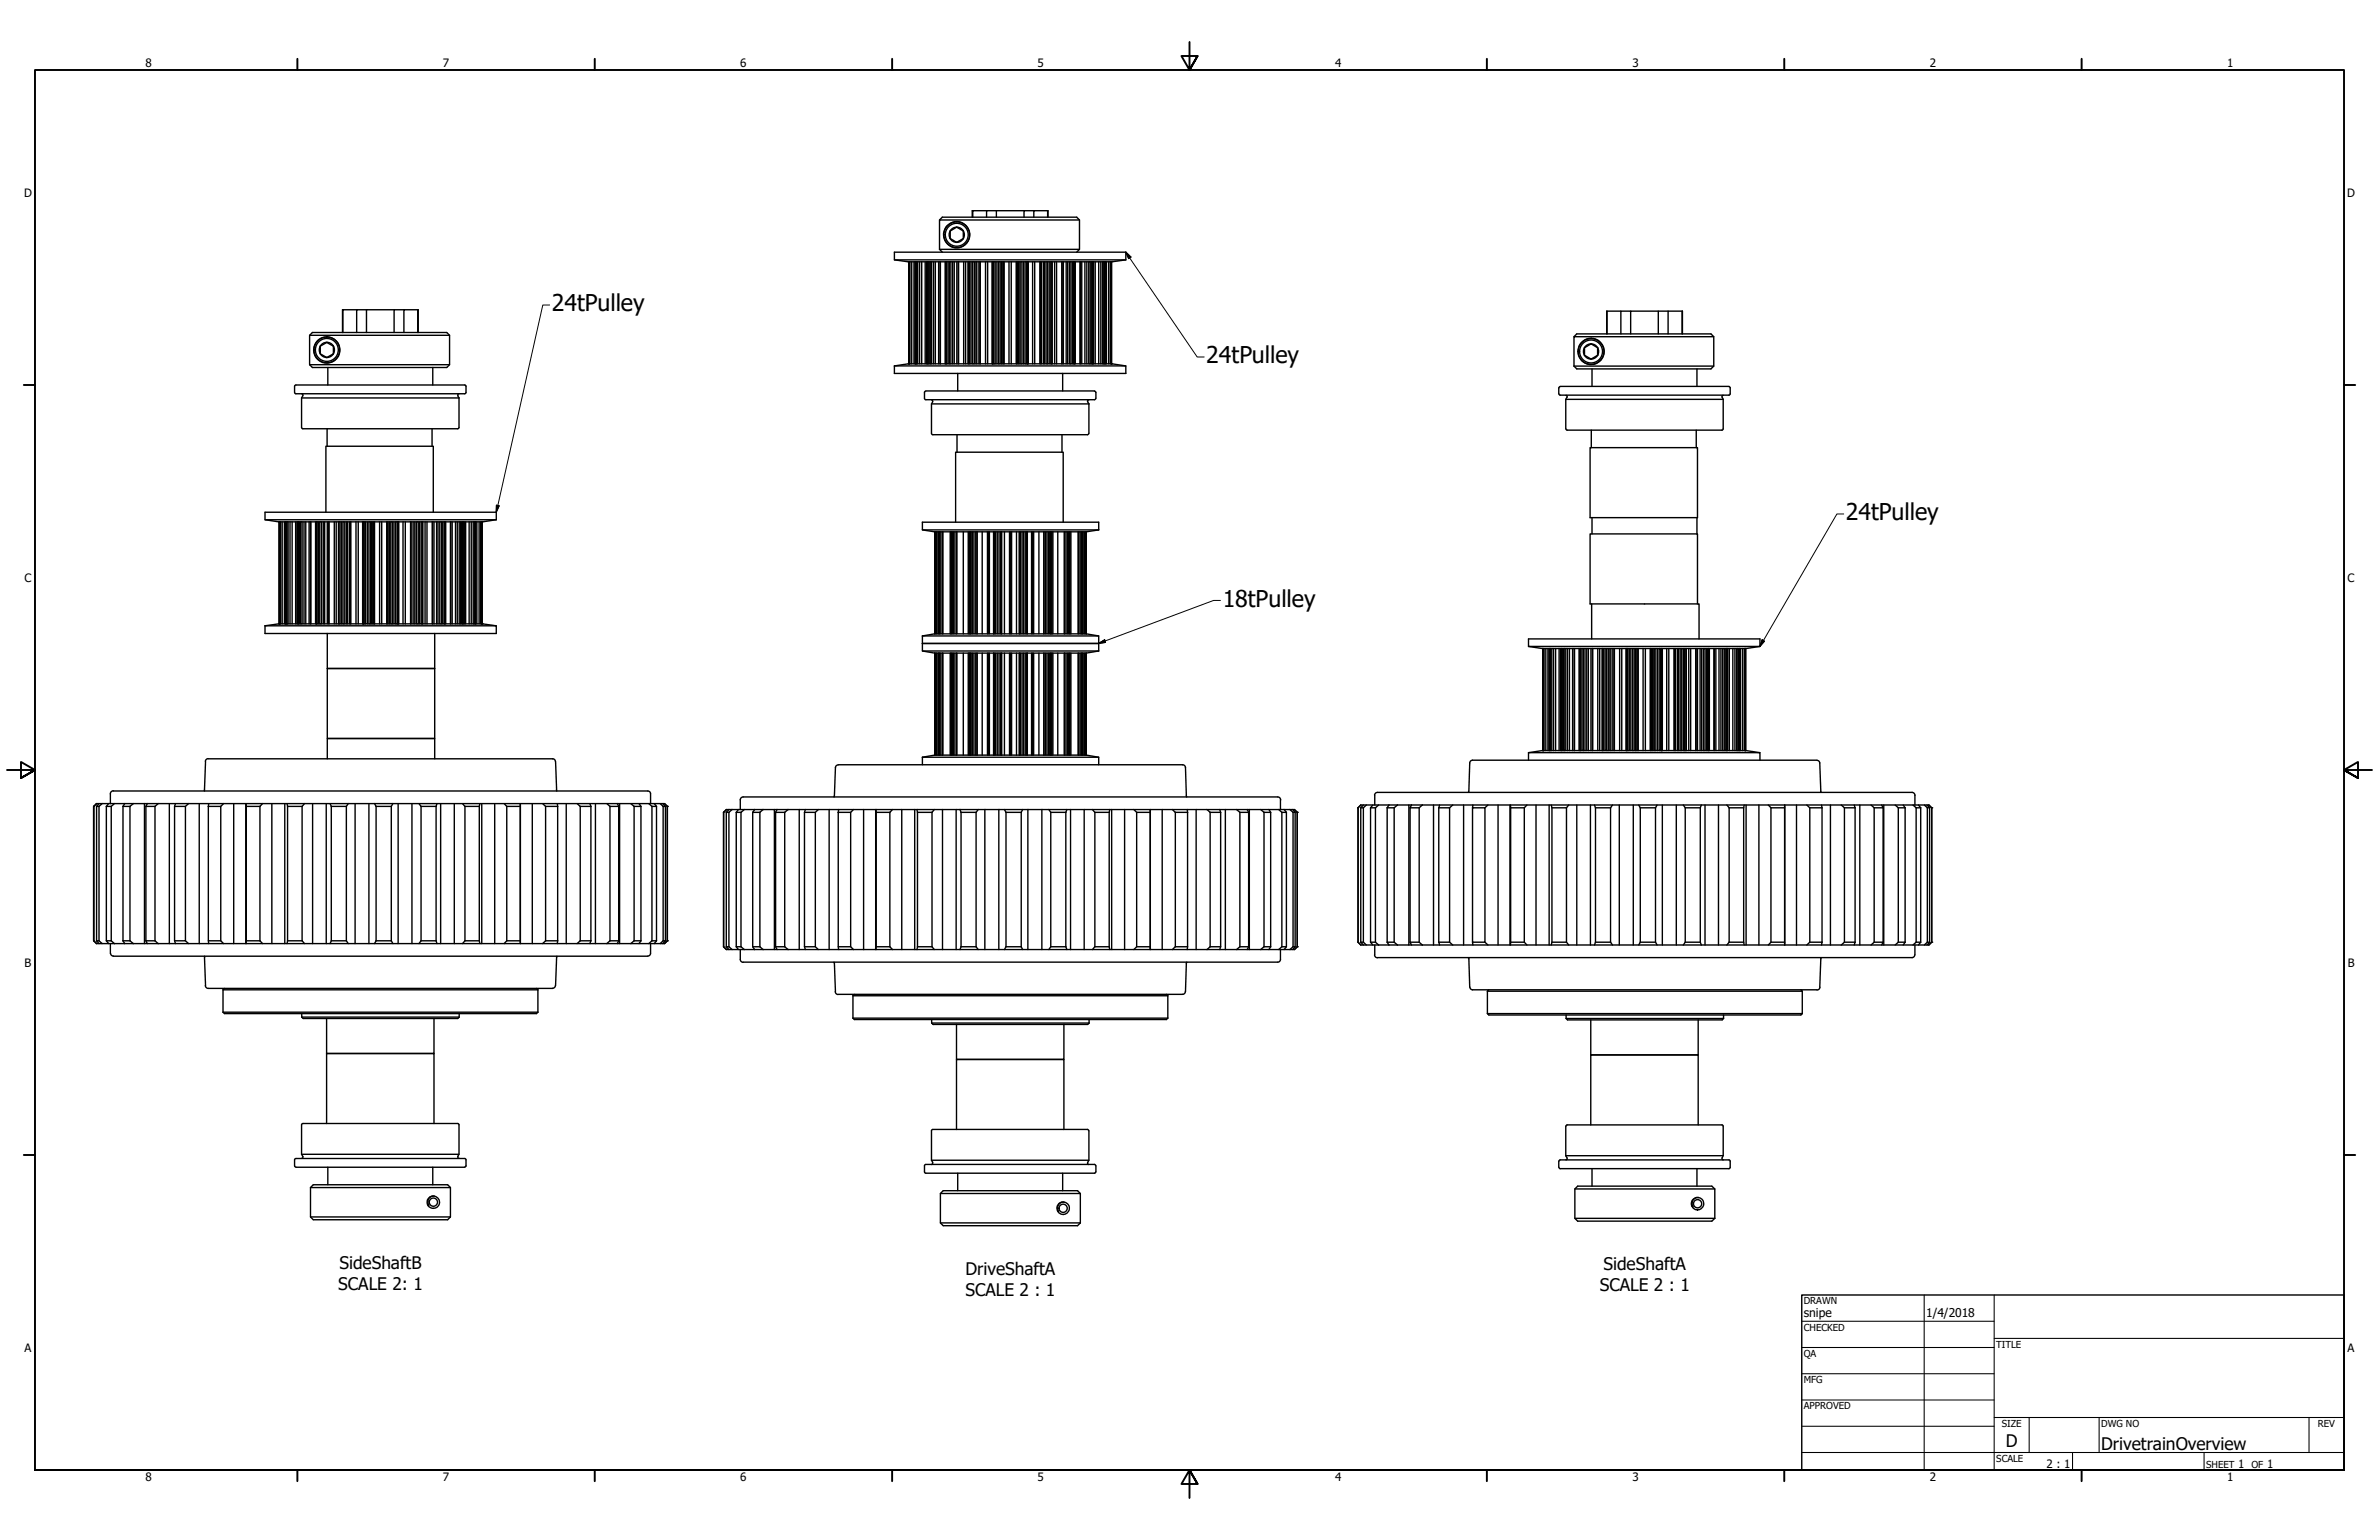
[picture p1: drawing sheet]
<svg xmlns="http://www.w3.org/2000/svg" width="864mm" height="559mm" viewBox="0 0 864 559" stroke-linecap="round" stroke-linejoin="round" font-family="sans-serif">
<defs><g id="words">
<g font-size="8.4">
<text x="200.3" y="113">24tPulley</text>
<text x="437.9" y="131.8">24tPulley</text>
<text x="670.1" y="188.8">24tPulley</text>
<text x="443.9" y="220.2">18tPulley</text>
</g>
<g font-size="6.3">
<text x="123.2" y="460.4">SideShaftB</text>
<text x="582.1" y="460.9">SideShaftA</text>
<text x="122.8" y="467.9">SCALE 2: 1</text>
<text x="350.5" y="462.6">DriveShaftA</text>
<text x="350.5" y="470.1">SCALE 2 : 1</text>
<text x="580.7" y="468.4">SCALE 2 : 1</text>
<text x="728.1" y="524.9">D</text>
<text x="762.8" y="526.2">DrivetrainOverview</text>
</g>
<g font-size="4.4">
<text x="654.8" y="477.8">snipe</text>
<text x="699.3" y="478">1/4/2018</text>
</g>
<g font-size="4.2">
<text x="52.8" y="24.4">8</text>
<text x="160.8" y="24.4">7</text>
<text x="268.7" y="24.4">6</text>
<text x="376.7" y="24.4">5</text>
<text x="484.6" y="24.4">4</text>
<text x="592.6" y="24.4">3</text>
<text x="700.5" y="24.4">2</text>
<text x="808.5" y="24.4">1</text>
<text x="8.8" y="71.4">D</text>
<text x="852" y="71.4">D</text>
<text x="8.9" y="211.1">C</text>
<text x="852.2" y="211.1">C</text>
<text x="9" y="350.8">B</text>
<text x="852.2" y="350.8">B</text>
<text x="8.9" y="490.5">A</text>
<text x="852.2" y="490.5">A</text>
<text x="742.9" y="532.6">2 : 1</text>
<text x="812.4" y="532.6">1</text>
<text x="823" y="532.6">1</text>
<text x="52.8" y="537.5">8</text>
<text x="160.8" y="537.5">7</text>
<text x="268.7" y="537.5">6</text>
<text x="376.7" y="537.5">5</text>
<text x="484.6" y="537.5">4</text>
<text x="592.6" y="537.5">3</text>
<text x="700.5" y="537.5">2</text>
<text x="808.5" y="537.5">1</text>
</g>
<g font-size="3.5">
<text x="654.8" y="473.2">DRAWN</text>
<text x="654.8" y="482.8">CHECKED</text>
<text x="724.7" y="488.9">TITLE</text>
<text x="654.8" y="492.3">QA</text>
<text x="654.8" y="501.8">MFG</text>
<text x="654.8" y="511.4">APPROVED</text>
<text x="726.7" y="517.7">SIZE</text>
<text x="762.8" y="517.7">DWG NO</text>
<text x="841.4" y="517.7">REV</text>
<text x="724.7" y="530.4">SCALE</text>
<text x="800.9" y="532.6">SHEET</text>
<text x="817.4" y="532.6">OF</text>
</g>
</g></defs>
<!-- layer: Visible (ANSI) -->
<g fill="none" stroke="#000" stroke-width=".51">
<path d="M341.1 79.8l1-1h48.7l1.1 1v10.7l-1.1 1M353.1 76.5h-.2v2.3M358.1 76.5h-5v2.3M361.7 76.5h-3.6v2.3M371.7 76.5h-10v2.3M375.3 76.5h-3.6v2.3M380.3 78.8v-2.3l.1 2.3M380.3 76.5h-5v2.3M391.9 79.8h-50.8v10.7M324.7 94.3h84M329.9 95h2.3M329.9 95v37"/>
<path d="M329.9 95v37l-5.2 .8M329.9 95l.2 37M330.1 95v37h2.1v-37M330.3 95v37M331 95v37M331.8 95v37M332.2 95h64.2M332.2 95v37h.3M332.5 95v37h.2M332.7 95v37h4.2M333.1 95v37M333.8 95v37"/>
<path d="M334.6 95v37M335.9 95v37M336.4 95v37M336.5 95v37M336.8 95v37M336.9 95v37h.4M337.3 95v37h.4M337.7 95v37h6M338.2 95v37M338.9 95v37M339.5 95v37M340.7 95v37"/>
<path d="M341.1 90.5h50.8M341.1 90.5l1 1M341.2 95v37M341.4 95v37M343.1 95v37M343.3 95v37M343.7 95v37h.5M344.2 95v37h.4M344.6 95v37h7.4M344.9 83.8l2.4-1.4 2.4 1.4v2.8l-2.4 1.3-2.4-1.3zM345.2 95v37M345.8 95v37"/>
<path d="M346.4 95v37M347.3 95v37M347.9 95v37M348 95v37M349.8 95v37M350.5 95v37M351.4 95v37M351.5 95v37M352 95v37h.5M352.5 95v37h.6M353.1 95v37h8.2M353.7 95v37"/>
<path d="M354.3 95v37M354.6 95v37M355.3 95v37M355.7 95v37M355.9 95v37M357.8 95v37M358.5 95v37M360.2 95v37M360.4 95v37M360.7 95v37M361.3 95v37h.6M361.9 95v37h.6"/>
<path d="M362.5 95v37h8.5M363 95v37M363.5 95v37M363.7 95v37M364 95v37M364.4 95v37M364.5 95v37M366.3 95v37M367.1 95v37M368.9 95v37M369 95v37M369.3 95v37"/>
<path d="M369.8 95v37M369.9 95v37M370.3 95v37M371 95v37h.5M371.5 95v37h.6M372.1 95v37h8.2M372.7 95v37M372.9 95v37M373 95v37M373.2 95v37M373.3 95v37M374.8 95v37"/>
<path d="M375.6 95v37M377.5 95v37M377.6 95v37M378.1 95v37M378.8 95v37M379.2 95v37M379.7 95v37M380.3 95v37h.6M380.9 95v37h.5M381.4 95v37h7.3M381.8 95v37M382 95v37"/>
<path d="M382.8 95v37M383.5 95v37M385.4 95v37M385.6 95v37M386 95v37M387 95v37M387.5 95v37M388.2 95v37M388.7 95v37h.6M389.3 95v37h.4M389.7 95v37h6M390 95v37"/>
<path d="M390.3 95v37M392 95v37M392.2 95v37M392.7 95v37M393.8 95v37M394.5 95v37M395.2 95v37M395.7 95v37h.4M396.1 95v37h.3M396.6 95v37M396.6 95h4.5M396.9 95v37"/>
<path d="M397 95v37M397.6 95v37M398.8 95v37M399.6 95v37M400.2 95v37M400.7 95v37h.2M400.9 95v37h.2M401.2 95v37M401.2 95h2.2v37h-2.2M401.6 95v37M402.5 95v37M403 95v37"/>
<path d="M403.5 95v37M408.7 94.3v-2.8h-84v2.8l5.2 .7M408.7 94.3l-5.2 .7M124.5 112.4l-.2 8.2M129.5 112.4h-5v8.2M133 112.4h-3.5v8.2M143.1 112.4h-10.1v8.2M146.6 112.4h-3.5v8.2M151.6 112.4h-5v8.2M583.4 112.9l-.2 8.3M588.4 112.9h-5v8.3M591.9 112.9h-3.5v8.3"/>
<path d="M602 112.9h-10.1v8.3M605.5 112.9h-3.5v8.3M610.6 112.9h-5.1v8.3M112.4 121.7l1-1.1h48.8l1 1.1v10.6l-1 1h-48.8l-1-1M112.4 132.3h50.8M116.3 125.6l2.3-1.3 2.4 1.3v2.8l-2.4 1.3-2.3-1.3zM119 133.3v6.4M151.6 120.6v-8.2h.2v8.2M157.1 133.3v6.4M163.2 121.7h-50.8v10.6M168.7 139.7h-61.3l-.5 .5v2.2l.5 .5h61.3M168.7 139.7l.5 .5v2.2l-.5 .5"/>
<path d="M324.7 132.8h84M347.7 135.5v6.4M385.8 135.5v6.4M396.6 132h4.1M403.5 132l5.2 .8v2.7h-84v-2.7M571.4 122.2l1-1h48.7l1 1v10.6l-1 1.1h-48.7l-1-1.1M571.4 132.8h50.7M575.2 126.2l2.4-1.4 2.3 1.4v2.7l-2.3 1.4-2.4-1.4zM577.9 133.9v6.3M610.6 121.2v-8.3l.1 8.3M616 133.9v6.3M622.1 122.2h-50.7v10.6"/>
<path d="M109.5 144.4h57.1M109.5 142.9l.4 .2v.5M109.9 143.6l-.4 .8v10.7l.5 .5h56.1M118.7 155.6v6.3M156.8 155.6v6.3M166.2 143.6l.4 .8M166.6 144.4v10.7l-.5 .5M166.7 142.9l-.5 .2v.5M336.1 141.9l-.5 .5v2.1l.5 .5M336.1 141.9h61.2M338.1 145.1l.4 .2v.5M338.1 157.3l.5 .4"/>
<path d="M338.1 146.6h57.2M338.6 145.8l-.5 .8v10.6M347.4 157.7v6.4M385.5 157.7v6.4M395.2 157.3l-.5 .4h-56.1M395.3 145.1l-.5 .6 .5 .9M395.3 146.6v10.6M397.3 141.9l.5 .5M397.8 144.6l-.5 .4h-61.2M397.8 142.4v2.1M565.8 140.7v2.2M565.9 142.9l.5 .5h61.2l.5-.5"/>
<path d="M566.4 140.2h61.2M566.4 140.3l-.5 .4M568.4 144.9h57.1M568.4 143.4l.4 .3v.5M568.5 155.6l.4 .5h56.2l.4-.5M568.8 144.1l-.4 .8v10.7M577.7 156.1v6.3M615.8 156.1v6.3M625.2 144.1l.3 .8M625.5 144.9v10.7M625.6 143.4l-.4 .3v.5M627.6 140.3l.5 .4v2.2"/>
<path d="M577.2 162.4h39v25.4h-39zM96.2 188.6h83.9M101.3 189.4h2.4M101.3 189.4l.1 37M101.3 189.4v37M101.4 189.4l.1 37M101.5 189.4v37h2.2v-37M101.9 189.4v37M102.4 189.4v37M103.3 189.4v37M103.7 189.4h4.6M103.7 189.4v37h.2"/>
<path d="M103.9 189.4v37h.3M104.2 189.4v37h4.2M104.6 189.4v37M105.3 189.4v37M106 189.4v37M107.3 189.4v37M107.8 189.4v37M107.9 189.4v37M108.3 189.4v37M108.3 189.4h59.7M108.4 189.4v37h.4M108.8 189.4v37h.4"/>
<path d="M109.2 189.4v37h5.9M109.7 189.4v37M110.4 189.4v37M111 189.4v37M112.2 189.4v37M112.7 189.4v37M112.8 189.4v37M114.6 189.4v37M114.8 189.4v37M114.9 189.4v37M115.1 189.4v37h.5M115.6 189.4v37h.5"/>
<path d="M116.1 189.4v37h7.3M116.7 189.4v37M117.3 189.4v37M117.9 189.4v37M118.3 185.9v-24h39v24M118.8 189.4v37M119.3 189.4v37M119.4 189.4v37M121.3 189.4v37M122 189.4v37M122.9 189.4v37M123 189.4v37"/>
<path d="M123.4 189.4v37h.6M124 189.4v37h.5M124.5 189.4v37h8.2M125.2 189.4v37M125.7 189.4v37M126.1 189.4v37M126.8 189.4v37M127.3 189.4v37M129.2 189.4v37M130 189.4v37M131.6 189.4v37M131.7 189.4v37"/>
<path d="M131.9 189.4v37M132 189.4v37M132.2 189.4v37M132.7 189.4v37h.6M133.3 189.4v37h.6M133.9 189.4v37h8.5M134.5 189.4v37M134.9 189.4v37M135.1 189.4v37M135.6 189.4v37M135.9 189.4v37M136 189.4v37"/>
<path d="M137.8 189.4v37M138.6 189.4v37M140.4 189.4v37M140.5 189.4v37M140.8 189.4v37M141.2 189.4v37M141.4 189.4v37M141.9 189.4v37M142.4 189.4v37h.6M143 189.4v37h.6M143.6 189.4v37h8.2M144.1 189.4v37"/>
<path d="M144.4 189.4v37M144.5 189.4v37M144.7 189.4v37M146.3 189.4v37M147.1 189.4v37M149 189.4v37M149.1 189.4v37M149.5 189.4v37M150.2 189.4v37M150.6 189.4v37M151.2 189.4v37M151.8 189.4v37h.5"/>
<path d="M152.3 189.4v37h.6M152.9 189.4v37h7.4M153.4 189.4v37M153.5 189.4v37M154.3 189.4v37M155 189.4v37M156.9 189.4v37M157 189.4v37M157.5 189.4v37M158.5 189.4v37M159 189.4v37M159.6 189.4v37"/>
<path d="M160.3 189.4v37h.4M160.7 189.4v37h.5M161.2 189.4v37h6M161.5 189.4v37M161.8 189.4v37M163.5 189.4v37M163.6 189.4v37M164.1 189.4v37M165.4 189.4v37M166 189.4v37M166.7 189.4v37M167.2 189.4v37h.4"/>
<path d="M167.6 189.4v37h.4M168 189.4v37M168 189.4h4.7M168.1 189.4v37M168.4 189.4v37M168.5 189.4v37M169 189.4v37M170.3 189.4v37M171.1 189.4v37M171.8 189.4v37M172.1 189.4v37h.3M172.4 189.4v37h.3"/>
<path d="M172.7 189.4v37M172.7 189.4h2.1M173.1 189.4v37M173.9 189.4v37M174.5 189.4v37M174.9 189.4v37M175 189.4v37M180.1 188.6v-2.7h-83.9v2.7l5.1 .8M180.1 188.6l-5.1 .8M334.8 192.3h64M339.3 193h55M339.3 193v37"/>
<path d="M339.5 193v37M340 193v37M340.2 193v37M340.7 193v37M341 193v37M341.2 193v37M341.6 193v37M342.1 193v37M342.3 193v37M344.9 193v37M345.2 193v37M345.4 193v37"/>
<path d="M345.8 193v37M346.1 193v37M346.6 193v37M346.9 189.5v-25.4h39.1v25.4M347.2 193v37M347.3 193v37M349.7 193v37M351.5 193v37M351.7 193v37M352 193v37M352.2 193v37M352.6 193v37"/>
<path d="M353.1 193v37M353.6 193v37M354.2 193v37M354.6 193v37M354.7 193v37M356.6 193v37M358.5 193v37M358.8 193v37M359.2 193v37M360.7 193v37M360.9 193v37M361.4 193v37"/>
<path d="M362 193v37M362.6 193v37M363.2 193v37M363.5 193v37M363.6 193v37M364.6 193v37M366.5 193v37M366.8 193v37M367.2 193v37M369 193v37M370 193v37M370.1 193v37"/>
<path d="M370.5 193v37M371 193v37M371.6 193v37M372.2 193v37M372.7 193v37M372.9 193v37M374.5 193v37M374.8 193v37M375.2 193v37M377.1 193v37M378.9 193v37M379 193v37"/>
<path d="M379.5 193v37M380 193v37M380.6 193v37M381.1 193v37M381.4 193v37M381.6 193v37M381.9 193v37M382.2 193v37M384 193v37M386.3 193v37M386.5 193v37M387 193v37"/>
<path d="M387.5 193v37M387.9 193v37M388.2 193v37M388.4 193v37M388.7 193v37M391.4 193v37M391.5 193v37M392 193v37M392.4 193v37M392.7 193v37M392.9 193v37M393.4 193v37"/>
<path d="M393.6 193v37M394.1 193v37M394.3 193v37M398.8 192.3v-2.8h-64v2.8l4.5 .7M398.8 192.3l-4.5 .7M577.9 187.8v5.9M616 187.8v5.9M577.8 219.1v12.7M616.2 219.1v-25.4h-39v25.4h39.6v12.7M96.2 227.1h83.9M101.3 226.4l-5.1 .7M118.8 229.9v12.7h39v-12.7"/>
<path d="M168 226.4h4.1M172.7 226.4h2.1M175 226.4l5.1 .7v2.8h-83.9v-2.8M334.8 233.5v2.7l4.5 .8M334.8 233.5h64M334.8 236.2h64M334.8 230.8v2.7M334.8 230.8h64M339.3 237h55M339.3 230h55M339.3 230l-4.5 .8M339.3 237v37"/>
<path d="M339.5 237v37M340 237v37M340.2 237v37M340.7 237v37M341 237v37M341.2 237v37M341.6 237v37M342.1 237v37M342.3 237v37M344.9 237v37M345.2 237v37M345.4 237v37"/>
<path d="M345.8 237v37M346.1 237v37M346.6 237v37M347.2 237v37M347.3 237v37M349.7 237v37M351.5 237v37M351.7 237v37M352 237v37M352.2 237v37M352.6 237v37M353.1 237v37"/>
<path d="M353.6 237v37M354.2 237v37M354.6 237v37M354.7 237v37M356.6 237v37M358.5 237v37M358.8 237v37M359.2 237v37M360.7 237v37M360.9 237v37M361.4 237v37M362 237v37"/>
<path d="M362.6 237v37M363.2 237v37M363.5 237v37M363.6 237v37M364.6 237v37M366.5 237v37M366.8 237v37M367.2 237v37M369 237v37M370 237v37M370.1 237v37M370.5 237v37"/>
<path d="M371 237v37M371.6 237v37M372.2 237v37M372.7 237v37M372.9 237v37M374.5 237v37M374.8 237v37M375.2 237v37M377.1 237v37M378.9 237v37M379 237v37M379.5 237v37"/>
<path d="M380 237v37M380.6 237v37M381.1 237v37M381.4 237v37M381.6 237v37M381.9 237v37M382.2 237v37M384 237v37M386.3 237v37M386.5 237v37M387 237v37M387.5 237v37"/>
<path d="M387.9 237v37M388.2 237v37M388.4 237v37M388.7 237v37M391.4 237v37M391.5 237v37M392 237v37M392.4 237v37M392.7 237v37M392.9 237v37M393.4 237v37M393.6 237v37"/>
<path d="M394.1 237v37M394.3 230l4.5 .8v2.7M394.3 237v37M398.8 233.5v2.7M398.8 236.2l-4.5 .8M554.9 234.6h84M560.1 235.3h2.3M560.1 235.3v37.1M560.1 235.3v37.1l-5.2 .7M560.1 235.3l.1 37.1M560.2 235.3v37.1h2.2v-37.1M560.5 235.3v37.1"/>
<path d="M561.1 235.3v37.1M561.9 235.3v37.1M562.4 235.3h30.2M562.4 235.3v37.1h.2M562.6 235.3v37.1h.3M562.9 235.3v37.1h4.2M563.3 235.3v37.1M563.9 235.3v37.1M564.7 235.3v37.1M566 235.3v37.1M566.5 235.3v37.1M566.7 235.3v37.1"/>
<path d="M566.9 235.3v37.1M567.1 235.3v37.1h.4M567.5 235.3v37.1h.3M567.8 235.3v37.1h6M568.4 235.3v37.1M569 235.3v37.1M569.7 235.3v37.1M570.9 235.3v37.1M571.4 235.3v37.1M571.6 235.3v37.1M573.2 235.3v37.1M573.5 235.3v37.1"/>
<path d="M573.8 235.3v37.1h.5M574.3 235.3v37.1h.5M574.8 235.3v37.1h7.4M575.4 235.3v37.1M576 235.3v37.1M576.6 235.3v37.1M577.5 235.3v37.1M578 235.3v37.1M578.2 235.3v37.1M580 235.3v37.1M580.7 235.3v37.1M581.6 235.3v37.1"/>
<path d="M581.7 235.3v37.1M582.2 235.3v37.1h.5M582.7 235.3v37.1h.5M583.2 235.3v37.1h8.2M583.8 235.3v37.1M584.4 235.3v37.1M584.8 235.3v37.1M585.5 235.3v37.1M585.9 235.3v37.1M586 235.3v37.1M587.9 235.3v37.1M588.7 235.3v37.1"/>
<path d="M590.3 235.3v37.1M590.4 235.3v37.1M590.5 235.3v37.1M590.6 235.3v37.1M590.9 235.3v37.1M591.4 235.3v37.1h.6M592 235.3v37.1h.6M593.2 235.3v37.1M593.7 235.3v37.1M593.9 235.3v37.1M594.2 235.3v37.1M594.6 235.3v37.1"/>
<path d="M594.7 235.3v37.1M596.5 235.3v37.1M597.3 235.3v37.1M599.1 235.3v37.1M599.2 235.3v37.1M599.5 235.3v37.1M599.9 235.3v37.1M600.1 235.3v37.1M600.5 235.3v37.1M601.1 235.3v37.1h.6M601.7 235.3v37.1h.6M602.3 235.3h-9.7v37.1h8.5"/>
<path d="M602.8 235.3v37.1M603.1 235.3v37.1M603.2 235.3v37.1M603.4 235.3v37.1M605 235.3v37.1M605.8 235.3v37.1M607.7 235.3v37.1M607.8 235.3v37.1M608.3 235.3v37.1M609 235.3v37.1M609.3 235.3v37.1M609.9 235.3v37.1"/>
<path d="M610.5 235.3h-8.2v37.1h8.2M611.1 235.3h-.6v37.1h.6M611.6 235.3h7.3v37.1h-7.3zM611.6 235.3h-.5v37.1h.5M612 235.3v37.1M612.1 235.3v37.1M613 235.3v37.1M613.7 235.3v37.1M615.6 235.3v37.1M615.7 235.3v37.1M616.2 235.3v37.1M617.2 235.3v37.1"/>
<path d="M617.7 235.3v37.1M618.4 235.3v37.1M618.9 235.3h7v37.1h-6v-37.1M619.4 235.3v37.1h.5M620.2 235.3v37.1M620.5 235.3v37.1M622.2 235.3v37.1M622.3 235.3v37.1M622.9 235.3v37.1M624 235.3v37.1M624.7 235.3v37.1M625.3 235.3v37.1"/>
<path d="M625.9 235.3h5v37.1h-4.3v-37.1M626.2 235.3v37.1h.4M626.8 235.3v37.1M627.1 235.3v37.1M627.2 235.3v37.1M627.8 235.3v37.1M629 235.3v37.1M629.8 235.3v37.1M630.4 235.3v37.1M630.9 235.3h.5M631.1 235.3v37.1h.2M631.3 235.3l.1 37.1"/>
<path d="M631.4 235.3h2.3M631.4 235.3v37.1M631.8 235.3v37.1M632.6 235.3v37.1M633.2 235.3v37.1M633.5 235.3l.1 37.1M633.7 235.3v37.1M638.9 234.6v-2.8h-84v2.8l5.2 .7M638.9 234.6l-5.2 .7M118.8 242.6h39v25.4h-39zM74.6 276.3l-.4 10.6M75.6 275.3a1.05 1.05 0 0 0-1.1 1"/>
<path d="M75.6 275.3h125l.7 .3 .4 .7 .4 10.7M118.8 275.3v-7.3h39v7.3M303.3 278.4l-.5 10.7M334.8 274.8h64M334.8 274.8v2.7M339.3 274h55M339.3 274l-4.5 .8M394.3 274l4.5 .8v2.7M429.3 277.5a1.05 1.05 0 0 1 1 1M429.3 277.5l-125 .1a.98 .98 0 0 0-1 .9M430.3 278.4l.5 10.8M554.9 273.1h84"/>
<path d="M554.9 273.1v2.7M618.9 272.4h.5M625.9 272.4h.3M630.9 272.4h.2M631.4 272.4h2.1M633.7 272.4l5.2 .7v2.7M34 292.6v48.8l1 1h6.5M34 292.6h.1M34.1 292.6v48.8M35.1 292.6h.8M35.1 292.6v48.8M35.1 291.6l-1 1"/>
<path d="M35.9 291.6l-.8 1M35.9 292.6v48.8M37.1 291.6l-1.2 1M38.6 292.6h1.8M38.6 292.6v48.8M39.4 291.6l-.8 1M40.4 292.6v48.8M41.1 287h194.1a.98 .98 0 0 1 1 1v3.6M41.1 287l-.6 .2-.4 .5v3.9M41.5 291.6l-1.1 1M44.6 292.6h2.6M44.6 292.6v48.8"/>
<path d="M45.3 291.6h-10.3l-1 1M45.3 291.6h3.1M45.3 291.6l-.7 1M47.2 292.6v48.8M48.4 291.6h4.1v50.8h-4.1M48.4 291.6l-1.2 1M52.5 291.6h4.9M53 292.6h3.3M53 292.6v48.8M53.5 291.6l-.5 1M56.3 292.6v48.8M57.4 291.6h183.8l1.1 1"/>
<path d="M57.4 291.6l-1.1 1M61.5 291.6v50.8M63.4 292.6h3.9v48.8h-3.9M63.4 292.6v48.8M63.7 291.6l-.3 1M68.5 291.6l-1.2 1M72.3 291.6v50.8M74.2 286.9v.1M75.6 292.6h4.5v48.8h-4.5zM75.8 291.6l-.2 1M81.2 291.6l-1.1 1M84.8 291.6v50.8"/>
<path d="M89.2 291.6v50.8M89.3 291.6l.1 1M89.4 292.6h5M89.4 292.6v48.8M94.4 292.6v48.8M95.3 291.6l-.9 1M98.7 291.6v50.8M103.4 291.6v50.8M104.2 291.6l.2 1M104.4 292.6h5.3M104.4 292.6v48.8M109.7 292.6v48.8"/>
<path d="M110.6 291.6l-.9 1M113.5 291.6v50.8M118.4 291.6v50.8M119.8 291.6l.5 1M120.3 292.6h5.4M120.3 292.6v48.8M125.7 292.6v48.8M126.4 291.6l-.7 1M128.9 291.6v50.8M133.9 291.6v50.8M136 291.6l.5 1M136.5 292.6h5.5"/>
<path d="M136.5 292.6v48.8M142 292.6v48.8M142.6 291.6l-.6 1M144.5 291.6v50.8M149.5 291.6v50.8M152.1 291.6l.7 1M152.8 292.6h5.5M152.8 292.6v48.8M158.3 292.6v48.8M158.6 291.6l-.3 1M160 291.6v50.8M164.9 291.6v50.8"/>
<path d="M167.9 291.6l.9 1M168.8 292.6h5.2M168.8 292.6v48.8M174 292.6v48.8M174.2 291.6l-.2 1M174.9 291.6v50.8M179.6 291.6v50.8M183 291.6l1 1M184 292.6h4.8M184 292.6v48.8M188.8 291.6v50.8M188.9 291.6v50.8"/>
<path d="M193.2 291.6v50.8M197 291.6l1.1 1M198.1 292.6h4.3M198.1 292.6v48.8M202.3 291.6l.1 1M202.4 292.6v48.8M205.5 291.6v50.8M209.5 291.6l1.1 1M210.6 292.6h3.9M210.6 292.6v48.8M214.1 291.6l.4 1M214.5 292.6v48.8"/>
<path d="M216.2 291.6v50.8M220.3 291.6l1.1 1M221.4 292.6h3.2M221.4 292.6v48.8M224.1 291.6l.5 1M224.6 292.6v48.8M224.9 291.6v50.8M229 291.6l1.2 1M230.2 292.6h2.5M230.2 292.6v48.8M232 291.6l.7 1M232.7 292.6v48.8"/>
<path d="M235.5 291.6l1.2 1M236.7 292.6h1.6M236.7 292.6v48.8M237.5 291.6l.8 1M238.3 292.6v48.8M239.6 291.6l1.1 1M240.6 291.6l1 1M240.7 292.6h.9M240.7 292.6v48.8M241.6 292.6v48.8M242.3 292.6v48.8l-1.1 1M262.6 294.8v48.7l1.1 1.1h6.5"/>
<path d="M262.6 294.8h.1M262.7 294.8v48.7M263.7 294.8h.9M263.7 294.8v48.7M263.8 293.8l-1.1 1M264.6 293.8l-.9 1M264.6 294.8v48.7M265.7 293.8l-1.1 1M267.3 294.8h1.7M267.3 294.8v48.7M268 293.8l-.7 1M269 294.8v48.7"/>
<path d="M269.7 289.2h194.1l.9 .4 .2 .6M269.8 289.2l-.6 .2-.4 .5-.1 3.9M270.2 293.8l-1.2 1M273.2 294.8h2.6M273.2 294.8v48.7M273.9 293.8h-10.2l-1.1 1M273.9 293.8h3.1M273.9 293.8l-.7 1M275.8 294.8v48.7M277 293.8h4.1v50.8h-4.1M277 293.8l-1.2 1M281.1 293.8h5"/>
<path d="M281.6 294.8h3.3M281.6 294.8v48.7M282.1 293.8l-.5 1M284.9 294.8v48.7M286.1 293.8h183.8l1 1M286.1 293.8l-1.2 1M290.1 293.8v50.8M292 294.8h4v48.7h-4M292 294.8v48.7M292.4 293.8l-.4 1M297.1 293.8l-1.1 1M301 293.8v50.8"/>
<path d="M302.8 289l-.1 .2M304.3 294.8h4.5v48.7h-4.5zM304.4 293.8l-.1 1M309.8 293.8l-1 1M313.5 293.8v50.8M317.9 293.8v50.8M318 293.8l.1 1M318.1 294.8h4.9M318.1 294.8v48.7M323 294.8v48.7M324 293.8l-1 1M327.3 293.8v50.8"/>
<path d="M332 293.8v50.8M332.9 293.8l.2 1M333.1 294.8h5.2M333.1 294.8v48.7M338.3 294.8v48.7M339.2 293.8l-.9 1M342.1 293.8v50.8M347.1 293.8v50.8M348.5 293.8l.4 1M348.9 294.8h5.4M348.9 294.8v48.7M354.3 294.8v48.7"/>
<path d="M355.1 293.8l-.8 1M357.5 293.8v50.8M362.6 293.8v50.8M364.6 293.8l.6 1M365.2 294.8h5.5M365.2 294.8v48.7M370.7 294.8v48.7M371.2 293.8l-.5 1M373.1 293.8v50.8M378.2 293.8v50.8M380.7 293.8l.7 1M381.4 294.8v48.7"/>
<path d="M381.4 294.8h5.5M386.9 294.8v48.7M387.3 293.8l-.4 1M388.6 293.8v50.8M393.6 293.8v50.8M396.6 293.8l.8 1M397.4 294.8h5.3M397.4 294.8v48.7M402.7 294.8v48.7M402.8 293.8l-.1 1M403.5 293.8v50.8M408.2 293.8v50.8"/>
<path d="M411.6 293.8l1 1M412.6 294.8h4.9M412.6 294.8v48.7M417.5 293.8l.1 50.8M421.9 293.8v50.8M425.6 293.8l1.1 1M426.7 294.8h4.4M426.7 294.8v48.7M431 293.8l.1 1M431.1 294.8v48.7M434.2 293.8v50.8M438.1 293.8l1.2 1"/>
<path d="M439.3 294.8h3.8M439.3 294.8v48.7M442.8 293.8l.3 1M443.1 294.8v48.7M444.8 293.8v50.8M448.9 293.8l1.2 1M450.1 294.8h3.2M450.1 294.8v48.7M452.8 293.8l.5 1M453.3 294.8v48.7M453.5 293.8v50.8M457.6 293.8l1.3 1"/>
<path d="M458.9 294.8h2.4M458.9 294.8v48.7M460.6 293.8l.7 1M461.3 294.8v48.7M464.2 293.8l1.1 1M464.8 290.2v3.6M465.3 294.8h1.7M465.3 294.8v48.7M466.2 293.8l.8 1M467 294.8v48.7M468.2 293.8l1.2 1M469.3 293.8l.9 1"/>
<path d="M469.4 294.8h.8M469.4 294.8v48.7M470.2 294.8v48.7M470.9 294.8v48.7l-1 1.1M493 293.1v48.8l1 1h6.4M493 293.1h.1M493 293.1v48.8M494 293.1h.9M494 293.1v48.8M494 292.1l-1 1M494.9 292.1l-.9 1M494.9 293.1v48.8"/>
<path d="M496 292.1l-1.1 1M497.5 293.1h1.8M497.5 293.1v48.8M498.3 292.1l-.8 1M499 288.6l.2-.6 .8-.5h194.1l.8 .5 .2 .6M499 288.5v3.6M499.3 293.1v48.8M500.4 292.1l-1.1 1M503.6 293.1h2.5M503.6 293.1v48.8M504.2 292.1h-10.2l-1 1M504.2 292.1h3.1"/>
<path d="M504.2 292.1l-.6 1M506.1 293.1v48.8M507.3 292.1h4.1v50.8h-4.1M507.3 292.1l-1.2 1M511.4 292.1h4.9M511.9 293.1h3.3M511.9 293.1v48.8M512.4 292.1l-.5 1M515.2 293.1v48.8M516.3 292.1h183.9l1 1M516.3 292.1l-1.1 1M520.4 292.1v50.8"/>
<path d="M522.3 293.1h3.9v48.8h-3.9M522.3 293.1v48.8M522.6 292.1l-.3 1M527.4 292.1l-1.2 1M531.3 292.1v50.8M533.1 287.4l.4-10.5a1.05 1.05 0 0 1 1-1.1l125.1 .1a.99 .99 0 0 1 1 1l.4 10.5M533.1 287.4v.1M534.5 293.1h4.6v48.8h-4.6zM534.7 292.1l-.2 1M540.1 292.1l-1 1M543.8 292.1v50.8M548.1 292.1v50.8"/>
<path d="M548.3 292.1l.1 1M548.4 293.1h4.9M548.4 293.1v48.8M553.3 293.1v48.8M554.3 292.1l-1 1M557.6 292.1v50.8M562.4 292.1v50.8M563.1 292.1l.3 1M563.4 293.1h5.2M563.4 293.1v48.8M568.6 293.1v48.8M569.5 292.1l-.9 1"/>
<path d="M572.4 292.1v50.8M577.3 292.1v50.8M578.8 292.1l.4 1M579.2 293.1h5.4M579.2 293.1v48.8M584.6 293.1v48.8M585.3 292.1l-.7 1M587.8 292.1v50.8M592.9 292.1v50.8M594.9 292.1l.5 1M595.4 293.1h5.6M595.4 293.1v48.8"/>
<path d="M601 293.1v48.8M601.5 292.1l-.5 1M603.4 292.1v50.8M608.5 292.1v50.8M611.1 292.1l.7 1M611.8 293.1h5.4M611.8 293.1v48.8M617.2 293.1v48.8M617.6 292.1l-.4 1M618.9 292.1v50.8M623.8 292.1v50.8M626.9 292.1l.8 1"/>
<path d="M627.7 293.1h5.3M627.7 293.1v48.8M633 293.1v48.8M633.2 292.1l-.2 1M633.9 292.1v50.8M638.5 292.1v50.8M641.9 292.1l1 1M642.9 293.1h4.9M642.9 293.1v48.8M647.8 292.1v50.8M647.9 292.1v50.8M652.1 292.1v50.8"/>
<path d="M655.9 292.1l1.1 1M657 293.1h4.4M657 293.1v48.8M661 287.4l.1 .1M661.2 292.1l.2 1M661.4 293.1v48.8M664.5 292.1v50.8M668.4 292.1l1.1 1M669.5 293.1h3.9M669.5 293.1v48.8M673.1 292.1l.3 1M673.4 293.1v48.8"/>
<path d="M675.1 292.1v50.8M679.2 292.1l1.1 1M680.3 293.1h3.3M680.3 293.1v48.8M683.1 292.1l.5 1M683.6 293.1v48.8M683.8 292.1v50.8M688 292.1l1.1 1M689.1 293.1h2.5M689.1 293.1v48.8M690.9 292.1l.7 1M691.6 293.1v48.8"/>
<path d="M694.4 292.1l1.2 1M695.1 288.5v3.6M695.6 293.1h1.6M695.6 293.1v48.8M696.4 292.1l.8 1M697.2 293.1v48.8M698.6 292.1l1 1M699.5 292.1l1 1M699.6 293.1h.9M699.6 293.1v48.8M700.2 292.1l1 1M700.5 293.1v48.8"/>
<path d="M701.2 293.1v48.8l-1 1h-183.9M701.2 293.1v48.8l-1 1M34 341.4h.1M34.1 341.4l1 1M35.1 341.4h.8M35.1 341.4l.8 1M35.9 341.4l1.2 1M38.6 341.4h1.8M38.6 341.4l.8 1M40.1 342.4v3.5a.98 .98 0 0 0 1 1M40.4 341.4l1.1 1M41.1 347h194"/>
<path d="M41.5 342.4h6.9M44.6 341.4l.7 1M44.6 341.4h2.6M47.2 341.4l1.2 1M52.5 342.4h4.9M53 341.4h3.3M53 341.4l.5 1M56.3 341.4l1.1 1M57.4 342.4h183.8M63.4 341.4l.3 1M67.3 341.4l1.2 1M74.2 347v.1"/>
<path d="M74.2 347.1l.1 .3M74.2 347.4l.4 10.2M74.5 357.6a1.05 1.05 0 0 0 1.1 1h125.1M75.6 341.4l.2 1M80.1 341.4l1.1 1M81 359.2h114.3M81 359.2v8.1M81.5 358.6l-.5 .6M89.4 341.4h5M89.4 341.4l-.1 1M94.4 341.4l.9 1M104.4 341.4h5.3"/>
<path d="M104.4 341.4l-.2 1M109.7 341.4l.9 1M120.3 341.4h5.4M120.3 341.4l-.5 1M125.7 341.4l.7 1M136.5 341.4h5.5M136.5 341.4l-.5 1M142 341.4l.6 1M152.8 341.4h5.5M152.8 341.4l-.7 1M158.3 341.4l.3 1M168.8 341.4h5.2"/>
<path d="M168.8 341.4l-.9 1M174 341.4l.2 1M184 341.4h4.8M184 341.4l-1 1M194.8 358.6l.5 .6M195.3 359.2v8.1M198.1 341.4h4.3M198.1 341.4l-1.1 1M202.2 347l-.5 10.6-.4 .7-.7 .3M202.4 341.4l-.1 1M210.6 341.4h3.9M210.6 341.4l-1.1 1"/>
<path d="M214.5 341.4l-.4 1M221.4 341.4h3.2M221.4 341.4l-1.1 1M224.6 341.4l-.5 1M230.2 341.4h2.5M230.2 341.4l-1.2 1M232.7 341.4l-.7 1M236.2 342.4v3.5a.98 .98 0 0 1-1 1M236.7 341.4h1.6M236.7 341.4l-1.2 1M238.3 341.4l-.8 1M240.7 341.4h.9"/>
<path d="M240.7 341.4l-1.1 1M241.6 341.4l-1 1M262.6 343.5h.1M262.7 343.5l1.1 1.1M263.7 343.5h.9M263.7 343.5l.9 1.1M264.6 343.5l1.1 1.1M267.3 343.5h1.7M267.3 343.5l.7 1.1M268.7 344.6l.1 3.9 .4 .5 .6 .2M269 343.5l1.2 1.1M270.2 344.6h6.8"/>
<path d="M273.2 343.5l.7 1.1M273.2 343.5h2.6M275.8 343.5l1.2 1.1M281.1 344.6h5M281.6 343.5h3.3M281.6 343.5l.5 1.1M284.9 343.5l1.2 1.1M286.1 344.6h183.8M292 343.5l.4 1.1M296 343.5l1.1 1.1M302.7 349.1l.1 .2M302.8 349.2l.5 10.7"/>
<path d="M303.2 359.9a1.05 1.05 0 0 0 1.1 1l125-.1M304.3 343.5l.1 1.1M308.8 343.5l1 1.1M318.1 343.5h4.9M318.1 343.5l-.1 1.1M323 343.5l1 1.1M333.1 343.5h5.2M333.1 343.5l-.2 1.1M338.3 343.5l.9 1.1M348.9 343.5h5.4M348.9 343.5l-.4 1.1M354.3 343.5l.8 1.1"/>
<path d="M365.2 343.5h5.5M365.2 343.5l-.6 1.1M370.7 343.5l.5 1.1M381.4 343.5h5.5M381.4 343.5l-.7 1.1M386.9 343.5l.4 1.1M397.4 343.5h5.3M397.4 343.5l-.8 1.1M402.7 343.5l.1 1.1M412.6 343.5h4.9M412.6 343.5l-1 1.1M426.7 343.5h4.4"/>
<path d="M426.7 343.5l-1.1 1.1M430.3 359.9a.98 .98 0 0 1-1 .9M430.7 349.2l-.4 10.7M430.8 349.1v.2M431.1 343.5l-.1 1.1M439.3 343.5h3.8M439.3 343.5l-1.2 1.1M443.1 343.5l-.3 1.1M450.1 343.5h3.2M450.1 343.5l-1.2 1.1M453.3 343.5l-.5 1.1M458.9 343.5h2.4"/>
<path d="M458.9 343.5l-1.3 1.1M461.3 343.5l-.7 1.1M464.8 344.6v3.5a.98 .98 0 0 1-1 1h-194.1M465.3 343.5h1.7M465.3 343.5l-1.1 1.1M467 343.5l-.8 1.1M469.4 343.5h.8M469.4 343.5l-1.2 1.1M470.2 343.5l-.9 1.1M493 341.9h.1M493 341.9l1 1M494 341.9h.9"/>
<path d="M494 341.9l.9 1M494.9 341.9l1.1 1M497.5 341.9h1.8M497.5 341.9l.8 1M499 346.5l.2 .6 .5 .4h194.4a.98 .98 0 0 0 1-1M499 342.9v3.6M499.3 341.9l1.1 1M500.4 342.9h6.9M503.6 341.9l.6 1M503.6 341.9h2.5M506.1 341.9l1.2 1M511.4 342.9h4.9"/>
<path d="M511.9 341.9h3.3M511.9 341.9l.5 1M515.2 341.9l1.1 1M522.3 341.9l.3 1M526.2 341.9l1.2 1M533 347.5l.1 .1M533.1 347.6l.4 10.6M533.6 358.2l.3 .7 .6 .3h125.1a1.05 1.05 0 0 0 1.1-1M534.5 341.9l.2 1M539.1 341.9l1 1M539.9 359.7h114.3M539.9 359.7v8.1"/>
<path d="M540.4 359.2l-.5 .5M548.4 341.9h4.9M548.4 341.9l-.1 1M553.3 341.9l1 1M563.4 341.9h5.2M563.4 341.9l-.3 1M568.6 341.9l.9 1M579.2 341.9h5.4M579.2 341.9l-.4 1M584.6 341.9l.7 1M595.4 341.9h5.6M595.4 341.9l-.5 1"/>
<path d="M601 341.9l.5 1M611.8 341.9h5.4M611.8 341.9l-.7 1M617.2 341.9l.4 1M627.7 341.9h5.3M627.7 341.9l-.8 1M633 341.9l.2 1M642.9 341.9h4.9M642.9 341.9l-1 1M653.7 359.2l.5 .5M654.2 359.7v8.1M657 341.9h4.4"/>
<path d="M657 341.9l-1.1 1M661 347.5v.1M661 347.6l-.4 10.6M661.4 341.9l-.2 1M669.5 341.9h3.9M669.5 341.9l-1.1 1M673.4 341.9l-.3 1M680.3 341.9h3.3M680.3 341.9l-1.1 1M683.6 341.9l-.5 1M689.1 341.9h2.5M689.1 341.9l-1.1 1"/>
<path d="M691.6 341.9l-.7 1M695.1 342.9v3.6M695.6 341.9h1.6M695.6 341.9l-1.2 1M697.2 341.9l-.8 1M699.6 341.9h.9M699.6 341.9l-1 1M700.5 341.9l-1 1M81 367.3l.5 .5h113.3l.5-.5M81 367.3h114.3M109.5 369.1l.5 .5h56.2l.5-.5M109.5 369.1h57.2"/>
<path d="M109.5 367.8v1.3M118.6 369.6v12.7h38.9v-12.7M166.7 367.8v1.3M309.6 361.3h114.3M309.6 369.4l.5 .6h113.3l.5-.6M309.6 369.4h114.3M309.6 361.3v8.1M310.1 360.8l-.5 .5M338.2 371.2l.5 .5h56.1l.6-.5M338.2 371.2h57.2M338.2 370v1.2M347.2 371.7v12.7h39v-12.7"/>
<path d="M395.4 370v1.2M423.4 360.8l.5 .5M423.9 361.3v8.1M539.9 367.8h114.3M539.9 367.8l.5 .5h113.3l.5-.5M568.5 369.6h57.2M568.5 369.6l.5 .5h56.2l.5-.5M568.5 368.3v1.3M577.5 370.1v12.7h39v-12.7M625.7 368.3v1.3M109.5 418.8h57.1M109.5 418.8l.4 .8"/>
<path d="M109.5 408.2v10.6M109.9 419.6v.5l-.4 .2M118.6 407.7v-25.4h38.9v25.4M166.1 407.7h-56.1l-.5 .4M166.1 407.7l.5 .4M166.2 419.6v.5l.5 .2M166.6 408.2v10.6l-.4 .8M338.6 409.8l-.5 .5v10.7M338.6 409.8h56.1l.5 .5M347.2 409.8v-25.4h39v25.4M395.3 410.3v10.7l-.5 .8M568.4 419.4h57.1"/>
<path d="M568.4 419.4l.4 .7M568.4 408.7v10.7M568.5 408.7l.4-.5h56.2l.4 .5v10.7l-.3 .7M577.5 408.2v-25.4h39v25.4M106.9 420.9v2.1l.5 .5M107.4 423.5h61.3M112.7 430.9h50.8v10.7M119 423.5v6.4M155.3 437.2l.3 .2M155.4 435.9l.3 1.4M157.1 423.5v6.4M157.6 434l-1.5 .4-.5 .6-.3 .9"/>
<path d="M163.5 430.9l-1-1h-48.8l-1 1v10.7l1 1h48.8l1-1M168.7 420.4h-61.3l-.5 .4M168.7 420.4l.5 .4M169.2 420.9v2.1l-.5 .5M335.6 425.2l.5 .5M336.1 422.5l-.5 .5v2.2M336.1 422.5h61.2l.5 .5M338.1 421h57.2M338.1 421l.5 .8M338.5 421.8v.5l-.4 .2M341.4 433.1h50.8v10.6M347.7 425.7v6.4"/>
<path d="M383.9 439.4l.3 .1M384 438.1l.3 1.5M385.8 425.7v6.4M386.3 436.2l-1.5 .4-.9 1.4M392.2 433.1l-1-1h-48.8l-1 1v10.6l1 1.1h48.8l1-1.1M394.8 421.8v.5l.5 .2M397.8 425.2l-.5 .5h-61.2M397.8 423v2.2M565.8 421.4v2.1M565.9 421.4l.5-.5h61.2l.5 .5v2.2l-.5 .5h-61.2l-.5-.5M568.8 420.2v.4l-.4 .3M571.7 431.4h50.8v10.7"/>
<path d="M577.9 424.1v6.3M614.3 436.4l.3 1.5-.4-.2M616 424.1v6.3M616.6 434.5l-1.5 .4-.9 1.5M622.5 431.4l-1.1-1h-48.7l-1 1v10.7l1 1h48.7l1.1-1M625.2 420.2v.4l.4 .3M112.7 441.6h50.8M341.4 443.7h50.8M571.7 442.1h50.8"/>
<circle cx="347.3" cy="85.2" r="4.8"/>
<circle cx="347.3" cy="85.2" r="2.76"/>
<circle cx="347.3" cy="85.2" r="4.2"/>
<circle cx="347.3" cy="85.2" r="4.7"/>
<circle cx="118.6" cy="127" r="4.8"/>
<circle cx="118.6" cy="127" r="2.76"/>
<circle cx="118.7" cy="127" r="4.2"/>
<circle cx="118.7" cy="127" r="4.7"/>
<circle cx="577.6" cy="127.5" r="4.8"/>
<circle cx="577.6" cy="127.5" r="2.76"/>
<circle cx="577.6" cy="127.5" r="4.2"/>
<circle cx="577.6" cy="127.5" r="4.7"/>
<circle cx="157.3" cy="436.2" r="2.25"/>
<circle cx="157.3" cy="436.2" r="1.49"/>
<circle cx="385.9" cy="438.4" r="1.49"/>
<circle cx="385.9" cy="438.4" r="2.27"/>
<circle cx="616.2" cy="436.8" r="1.49"/>
<circle cx="616.2" cy="436.8" r="2.27"/>
</g>
<g fill="#000">
<circle cx="329.9" cy="132" r=".25"/>
<circle cx="332.2" cy="132" r=".25"/>
<circle cx="403.5" cy="132" r=".25"/>
<circle cx="101.3" cy="226.4" r=".25"/>
<circle cx="103.7" cy="226.4" r=".25"/>
<circle cx="175" cy="226.4" r=".25"/>
<circle cx="560.1" cy="272.4" r=".25"/>
<circle cx="242.3" cy="292.6" r=".25"/>
<circle cx="470.9" cy="294.8" r=".25"/>
<circle cx="701.2" cy="293.1" r=".25"/>
<circle cx="242.3" cy="341.4" r=".25"/>
<circle cx="470.9" cy="343.5" r=".25"/>
<circle cx="701.2" cy="341.9" r=".25"/>
</g>
<!-- layer: Border (ANSI) -->
<g fill="none" stroke="#000" stroke-width=".7">
<path d="M431.8 15.2v10.2l-2.9-5.1h5.8l-2.9 5.1 2.9-5.1M107.9 21.3v4.1M215.9 21.3v4.1M323.8 21.3v4.1M539.8 21.3v4.1M647.7 21.3v4.1M755.6 21.3v4.1M8.6 139.7h4.1M850.9 139.7h4.1M2.5 279.4h10.2l-5.1-2.9v5.8l5.1-2.9-5.1 2.9M861.1 279.4h-10.2l5.1-2.9v5.8l-5.1-2.9 5.1 2.9M8.6 419.1h4.1"/>
<path d="M850.9 419.1h4.1M12.7 533.4v-508h838.2v508h-838.2h838.2M107.9 533.4v4.1M215.9 533.4v4.1M323.8 533.4v4.1M434.7 538.5l-2.9-5.1 2.9 5.1h-5.8l2.9-5.1v10.2M539.8 533.4v4.1M647.7 533.4v4.1M755.6 533.4v4.1"/>
</g>
<!-- layer: Title (ANSI) -->
<g fill="none" stroke="#000" stroke-width=".38">
<path d="M654 479.4h69.9M698.5 469.9v63.5M723.9 469.9v63.5M654 488.9h69.9M654 498.5h69.9M723.9 485.6h127M654 508h69.9M654 517.5h69.9M723.9 514.3h127M736.6 514.3v12.7M762 514.3v12.7M838.2 514.3v12.7"/>
<path d="M654 527h196.9M752.3 527v6.4M800.1 527v6.4"/>
</g>
<path d="M654 469.9h196.9v63.5h-196.9z" fill="none" stroke="#000" stroke-width=".51"/>
<!-- layer: Symbol (ANSI) -->
<path d="M408.7 91.5l1.8 1.8-.8 .6zM408.7 91.5l25.9 38h2.5M199.5 110.7h-2.5l-16.9 75.2M180.2 183.3l1 .2-1.1 2.4zM669.3 186.5h-2.5l-27.9 48.1M443 217.9h-2.4l-41.8 15.6M398.8 233.5l2.2-1.3 .3 .9zM639.7 232.2l.8 .5-1.6 1.9z" fill="none" stroke="#000" stroke-width=".36"/>
<path d="M408.7 91.5l1.8 1.8zM408.7 91.5l1.8 1.8-.8 .6zM180.2 183.3l-.1 2.6zM180.2 183.3l1 .2-1.1 2.4zM398.8 233.5l2.2-1.3zM398.8 233.5l2.2-1.3 .3 .9zM639.7 232.2l-.8 2.4zM639.7 232.2l.8 .5-1.6 1.9z" fill="#000" stroke="#000" stroke-width=".36"/>
<use href="#words"/>
</svg>
